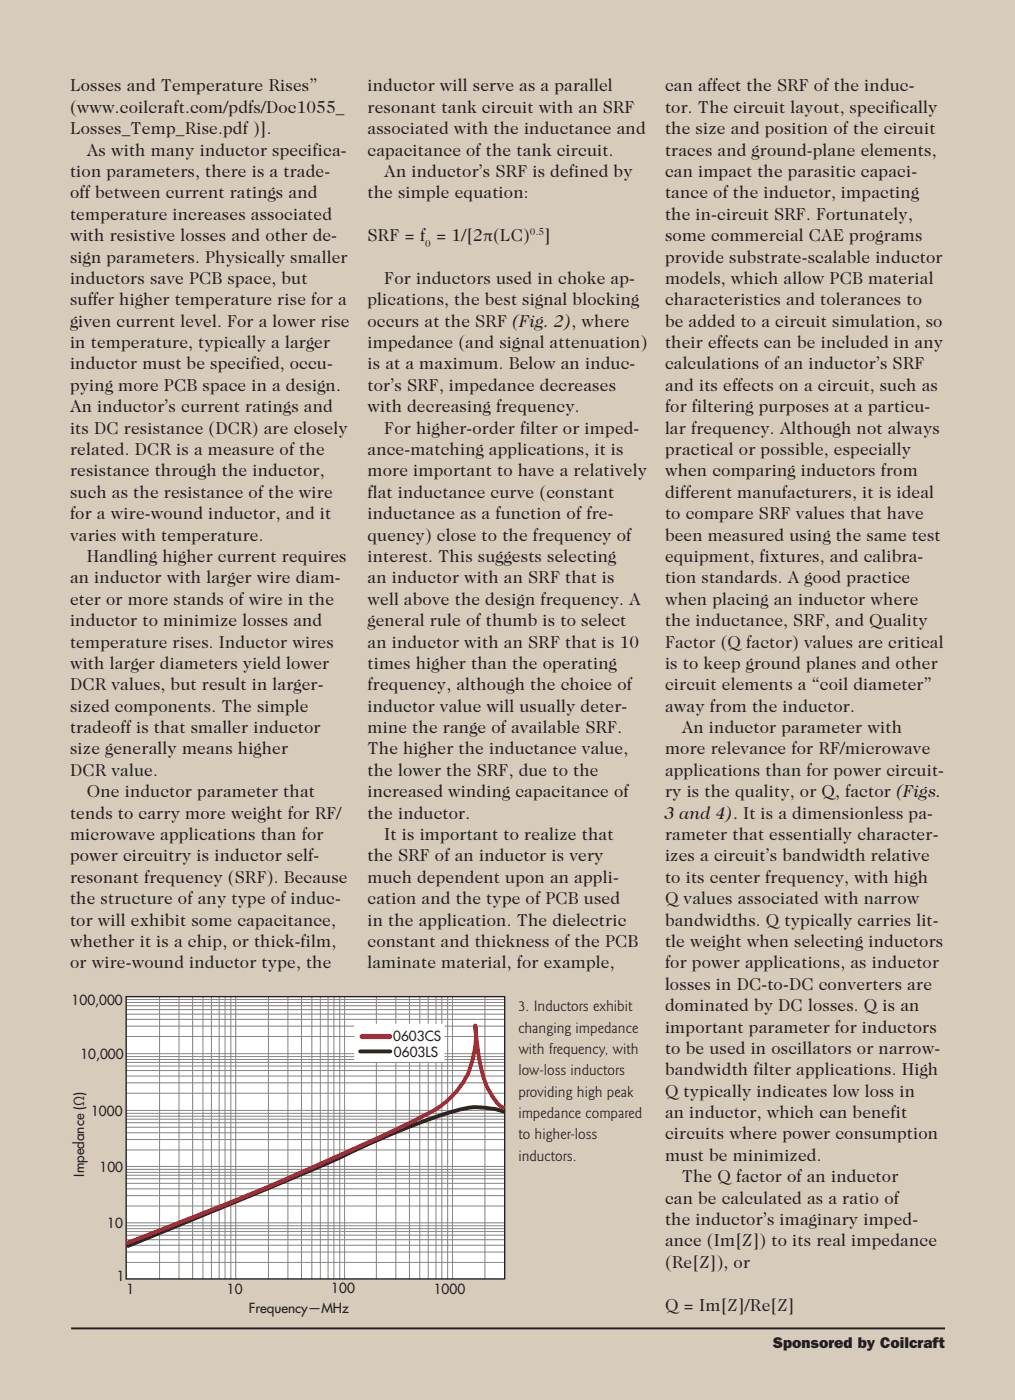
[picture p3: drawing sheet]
<svg xmlns="http://www.w3.org/2000/svg" width="184mm" height="254mm" viewBox="0 0 184 254" stroke-linecap="round" stroke-linejoin="round" font-family="sans-serif">
<defs><g id="words">
<g font-size="3.2" fill="#231f20">
<text x="12.7" y="16.6">Losses and Temperature Rises”</text>
<text x="66.7" y="16.6">inductor will serve as a parallel</text>
<text x="120.6" y="16.6">can affect the SRF of the induc-</text>
<text x="12.7" y="20.5">(www.coilcraft.com/pdfs/Doc1055_</text>
<text x="66.7" y="20.5">resonant tank circuit with an SRF</text>
<text x="120.6" y="20.5">tor. The circuit layout, specifically</text>
<text x="12.7" y="24.3">Losses_Temp_Rise.pdf )].</text>
<text x="15.7" y="28.2">As with many inductor specifica-</text>
<text x="66.7" y="24.3">associated with the inductance and</text>
<text x="66.7" y="28.2">capacitance of the tank circuit.</text>
<text x="120.6" y="24.3">the size and position of the circuit</text>
<text x="120.6" y="28.2">traces and ground-plane elements,</text>
<text x="12.7" y="32.1">tion parameters, there is a trade-</text>
<text x="12.7" y="36">off between current ratings and</text>
<text x="66.7" y="36">the simple equation:</text>
<text x="69.7" y="32.1">An inductor’s SRF is defined by</text>
<text x="120.6" y="32.1">can impact the parasitic capaci-</text>
<text x="120.6" y="36">tance of the inductor, impacting</text>
<text x="12.7" y="39.9">temperature increases associated</text>
<text x="120.6" y="39.9">the in-circuit SRF. Fortunately,</text>
<text x="12.7" y="43.7">with resistive losses and other de-</text>
<text x="12.7" y="47.6">sign parameters. Physically smaller</text>
<text x="66.7" y="43.7">SRF = f = 1/[2π(LC)</text>
<text x="98.8" y="43.7">]</text>
<text x="120.6" y="43.7">some commercial CAE programs</text>
<text x="120.6" y="47.6">provide substrate-scalable inductor</text>
<text x="12.7" y="51.5">inductors save PCB space, but</text>
<text x="69.7" y="51.5">For inductors used in choke ap-</text>
<text x="120.6" y="51.5">models, which allow PCB material</text>
<text x="12.7" y="55.4">suffer higher temperature rise for a</text>
<text x="12.7" y="59.3">given current level. For a lower rise</text>
<text x="66.7" y="55.4">plications, the best signal blocking</text>
<text x="66.7" y="59.3">occurs at the SRF (Fig. 2), where</text>
<text x="120.6" y="55.4">characteristics and tolerances to</text>
<text x="120.6" y="59.3">be added to a circuit simulation, so</text>
<text x="12.7" y="63.1">in temperature, typically a larger</text>
<text x="66.7" y="63.1">impedance (and signal attenuation)</text>
<text x="120.6" y="63.1">their effects can be included in any</text>
<text x="12.7" y="67">inductor must be specified, occu-</text>
<text x="12.7" y="70.9">pying more PCB space in a design.</text>
<text x="66.7" y="67">is at a maximum. Below an induc-</text>
<text x="66.7" y="70.9">tor’s SRF, impedance decreases</text>
<text x="120.6" y="67">calculations of an inductor’s SRF</text>
<text x="120.6" y="70.9">and its effects on a circuit, such as</text>
<text x="12.7" y="74.8">An inductor’s current ratings and</text>
<text x="66.7" y="74.8">with decreasing frequency.</text>
<text x="120.6" y="74.8">for filtering purposes at a particu-</text>
<text x="12.7" y="78.7">its DC resistance (DCR) are closely</text>
<text x="12.7" y="82.5">related. DCR is a measure of the</text>
<text x="66.7" y="82.5">ance-matching applications, it is</text>
<text x="69.7" y="78.7">For higher-order filter or imped-</text>
<text x="120.6" y="78.7">lar frequency. Although not always</text>
<text x="120.6" y="82.5">practical or possible, especially</text>
<text x="12.7" y="86.4">resistance through the inductor,</text>
<text x="66.7" y="86.4">more important to have a relatively</text>
<text x="120.6" y="86.4">when comparing inductors from</text>
<text x="12.7" y="90.3">such as the resistance of the wire</text>
<text x="12.7" y="94.2">for a wire-wound inductor, and it</text>
<text x="66.7" y="90.3">flat inductance curve (constant</text>
<text x="66.7" y="94.2">inductance as a function of fre-</text>
<text x="120.6" y="90.3">different manufacturers, it is ideal</text>
<text x="120.6" y="94.2">to compare SRF values that have</text>
<text x="12.7" y="98.1">varies with temperature.</text>
<text x="15.7" y="102">Handling higher current requires</text>
<text x="66.7" y="98.1">quency) close to the frequency of</text>
<text x="66.7" y="102">interest. This suggests selecting</text>
<text x="120.6" y="98.1">been measured using the same test</text>
<text x="120.6" y="102">equipment, fixtures, and calibra-</text>
<text x="12.7" y="105.8">an inductor with larger wire diam-</text>
<text x="66.7" y="105.8">an inductor with an SRF that is</text>
<text x="120.6" y="105.8">tion standards. A good practice</text>
<text x="12.7" y="109.7">eter or more stands of wire in the</text>
<text x="12.7" y="113.6">inductor to minimize losses and</text>
<text x="66.7" y="109.7">well above the design frequency. A</text>
<text x="66.7" y="113.6">general rule of thumb is to select</text>
<text x="120.6" y="109.7">when placing an inductor where</text>
<text x="120.6" y="113.6">the inductance, SRF, and Quality</text>
<text x="12.7" y="117.5">temperature rises. Inductor wires</text>
<text x="66.7" y="117.5">an inductor with an SRF that is 10</text>
<text x="120.6" y="117.5">Factor (Q factor) values are critical</text>
<text x="12.7" y="121.4">with larger diameters yield lower</text>
<text x="12.7" y="125.2">DCR values, but result in larger-</text>
<text x="66.7" y="121.4">times higher than the operating</text>
<text x="66.7" y="125.2">frequency, although the choice of</text>
<text x="120.6" y="121.4">is to keep ground planes and other</text>
<text x="120.6" y="125.2">circuit elements a “coil diameter”</text>
<text x="12.7" y="129.1">sized components. The simple</text>
<text x="66.7" y="129.1">inductor value will usually deter-</text>
<text x="120.6" y="129.1">away from the inductor.</text>
<text x="12.7" y="133">tradeoff is that smaller inductor</text>
<text x="12.7" y="136.9">size generally means higher</text>
<text x="66.7" y="133">mine the range of available SRF.</text>
<text x="66.7" y="136.9">The higher the inductance value,</text>
<text x="120.6" y="136.9">more relevance for RF/microwave</text>
<text x="123.7" y="133">An inductor parameter with</text>
<text x="12.7" y="140.8">DCR value.</text>
<text x="66.7" y="140.8">the lower the SRF, due to the</text>
<text x="120.6" y="140.8">applications than for power circuit-</text>
<text x="12.7" y="148.5">tends to carry more weight for RF/</text>
<text x="15.7" y="144.6">One inductor parameter that</text>
<text x="66.7" y="144.6">increased winding capacitance of</text>
<text x="66.7" y="148.5">the inductor.</text>
<text x="120.6" y="144.6">ry is the quality, or Q, factor (Figs.</text>
<text x="120.6" y="148.5">3 and 4). It is a dimensionless pa-</text>
<text x="12.7" y="152.4">microwave applications than for</text>
<text x="69.7" y="152.4">It is important to realize that</text>
<text x="120.6" y="152.4">rameter that essentially character-</text>
<text x="12.7" y="156.3">power circuitry is inductor self-</text>
<text x="12.7" y="160.2">resonant frequency (SRF). Because</text>
<text x="66.7" y="156.3">the SRF of an inductor is very</text>
<text x="66.7" y="160.2">much dependent upon an appli-</text>
<text x="120.6" y="156.3">izes a circuit’s bandwidth relative</text>
<text x="120.6" y="160.2">to its center frequency, with high</text>
<text x="12.7" y="164">the structure of any type of induc-</text>
<text x="12.7" y="167.9">tor will exhibit some capacitance,</text>
<text x="66.7" y="164">cation and the type of PCB used</text>
<text x="66.7" y="167.9">in the application. The dielectric</text>
<text x="120.6" y="164">Q values associated with narrow</text>
<text x="120.6" y="167.9">bandwidths. Q typically carries lit-</text>
<text x="12.7" y="171.8">whether it is a chip, or thick-film,</text>
<text x="66.7" y="171.8">constant and thickness of the PCB</text>
<text x="120.6" y="171.8">tle weight when selecting inductors</text>
<text x="12.7" y="175.7">or wire-wound inductor type, the</text>
<text x="66.7" y="175.7">laminate material, for example,</text>
<text x="120.6" y="175.7">for power applications, as inductor</text>
<text x="120.6" y="179.6">losses in DC-to-DC converters are</text>
<text x="120.6" y="183.4">dominated by DC losses. Q is an</text>
<text x="120.6" y="187.3">important parameter for inductors</text>
<text x="120.6" y="191.2">to be used in oscillators or narrow-</text>
<text x="120.6" y="195.1">bandwidth filter applications. High</text>
<text x="120.6" y="199">Q typically indicates low loss in</text>
<text x="120.6" y="202.8">an inductor, which can benefit</text>
<text x="120.6" y="206.7">circuits where power consumption</text>
<text x="120.6" y="210.6">must be minimized.</text>
<text x="123.7" y="214.5">The Q factor of an inductor</text>
<text x="120.6" y="218.4">can be calculated as a ratio of</text>
<text x="120.6" y="222.2">the inductor’s imaginary imped-</text>
<text x="120.6" y="226.1">ance (Im[Z]) to its real impedance</text>
<text x="120.6" y="230">(Re[Z]), or</text>
<text x="120.6" y="237.8">Q = Im[Z]/Re[Z]</text>
</g>
<g font-size="2.8" fill="#231f20">
<text x="94.1" y="183.4">3. Inductors exhibit</text>
<text x="94.1" y="187.3">changing impedance</text>
<text x="94.1" y="191.2">with frequency, with</text>
<text x="94.1" y="195.1">low-loss inductors</text>
<text x="94.1" y="199">providing high peak</text>
<text x="94.1" y="202.8">impedance compared</text>
<text x="94.1" y="206.7">to higher-loss</text>
<text x="94.1" y="210.6">inductors.</text>
<text x="140.2" y="244.6">Sponsored by Coilcraft</text>
</g>
<g font-size="2.5" fill="#231f20">
<text x="13" y="182.4">100,000</text>
<text x="71.3" y="188.9">0603CS</text>
<text x="71.5" y="191.7">0603LS</text>
<text x="14.6" y="192.1">10,000</text>
<text x="16.5" y="202.5">1000</text>
<text x="15.2" y="213.5" transform="rotate(-90 15.2 213.5)">Impedance (Ω)</text>
<text x="18.1" y="212.6">100</text>
<text x="19.5" y="222.8">10</text>
<text x="21.2" y="232.4">1</text>
<text x="23" y="234.7">1</text>
<text x="41.2" y="234.7">10</text>
<text x="45.2" y="238.1">Frequency—MHz</text>
<text x="60.1" y="234.6">100</text>
<text x="78.7" y="234.7">1000</text>
</g>
<g font-size="1.9" fill="#231f20">
<text x="77.2" y="44.8">0</text>
<text x="96.1" y="42.7">0.5</text>
</g>
</g></defs>
<path d="M0 0h184.1v254h-184.1z" fill="#d7cbbc"/>
<path d="M12.9 241h158.5" fill="none" stroke="#231f20" stroke-width=".35"/>
<path d="M22.9 180.8h68.7v51.2h-68.7z" fill="#fff"/>
<g fill="none" stroke="#808285" stroke-width=".18">
<path d="M22.9 181.4h68.5M22.9 181.9h68.5M22.9 182.5h68.5M22.9 183.2h68.5M22.9 184h68.5M22.9 184.9h68.5M22.9 186.2h68.5M22.9 188.1h68.5M22.9 191.2h68.5M22.9 191.7h68.5M22.9 192.2h68.5M22.9 192.8h68.5"/>
<path d="M22.9 193.4h68.5M22.9 195.2h68.5M22.9 194.2h68.5M22.9 196.5h68.5M22.9 198.3h68.5M28.9 180.8v51.4M32.5 180.8v51.4M34.9 180.8v51.4M36.8 180.8v51.4M38.4 180.8v51.4M39.8 180.8v51.4M40.8 180.8v51.4"/>
<path d="M41.9 180.8v51.4M42.8 180.8v51.4M48.7 180.8v51.4M52.2 180.8v51.4M54.7 180.8v51.4M56.6 180.8v51.4M58.1 180.8v51.4M59.5 180.8v51.4M60.6 180.8v51.4M61.6 180.8v51.4M62.5 180.8v51.4M68.3 180.8v51.4"/>
<path d="M71.8 180.8v51.4M74.3 180.8v51.4M76.2 180.8v51.4M77.7 180.8v51.4M79.1 180.8v51.4M80.2 180.8v51.4M81.2 180.8v51.4M82.1 180.8v51.4M88 180.8v51.4M22.9 201.5h68.5M22.9 202h68.5M22.9 202.5h68.5"/>
<path d="M22.9 203h68.5M22.9 203.7h68.5M22.9 205.5h68.5M22.9 204.5h68.5M22.9 206.8h68.5M22.9 208.6h68.5M22.9 211.6h68.5M22.9 212.2h68.5M22.9 212.7h68.5M22.9 213.2h68.5M22.9 213.9h68.5M22.9 215.7h68.5"/>
<path d="M22.9 214.7h68.5M22.9 216.9h68.5M22.9 218.8h68.5M22.9 221.9h68.5M22.9 222.4h68.5M22.9 222.9h68.5M22.9 223.4h68.5M22.9 224.1h68.5M22.9 225.9h68.5M22.9 224.9h68.5M22.9 227.2h68.5M22.9 229h68.5"/>
</g>
<path d="M22.9 180.8h68.7v51.2h-68.7z" fill="none" stroke="#231f20" stroke-width=".25"/>
<path d="M91.3 201.7a15.3 15.3 0 0 0-10.6 .4 167.3 167.3 0 0 0-20.6 8.6l-13.5 5.7-23.4 9.6" fill="none" stroke="#3a2111" stroke-width=".71"/>
<path d="M91.3 200.9h-.1a3.1 3.1 0 0 1-1.3-1.2 16.9 16.9 0 0 1-3.1-8.6l-.6-5a15.7 15.7 0 0 1-3.4 11.9 17.2 17.2 0 0 1-6.2 4.6 599.6 599.6 0 0 1-53.4 22.8" fill="none" stroke="#be1d2c" stroke-width=".71"/>
<path d="M64.5 185.9h16v6.6h-16z" fill="#fff"/>
<path d="M64.5 185.9h16v6.6h-16z" fill="none" stroke="#fff" stroke-width=".39"/>
<path d="M65.7 188.1h5" fill="none" stroke="#be1d2c" stroke-width=".94"/>
<path d="M65.3 190.8h5.5" fill="none" stroke="#3a2111" stroke-width=".71"/>
<use href="#words"/>
</svg>
